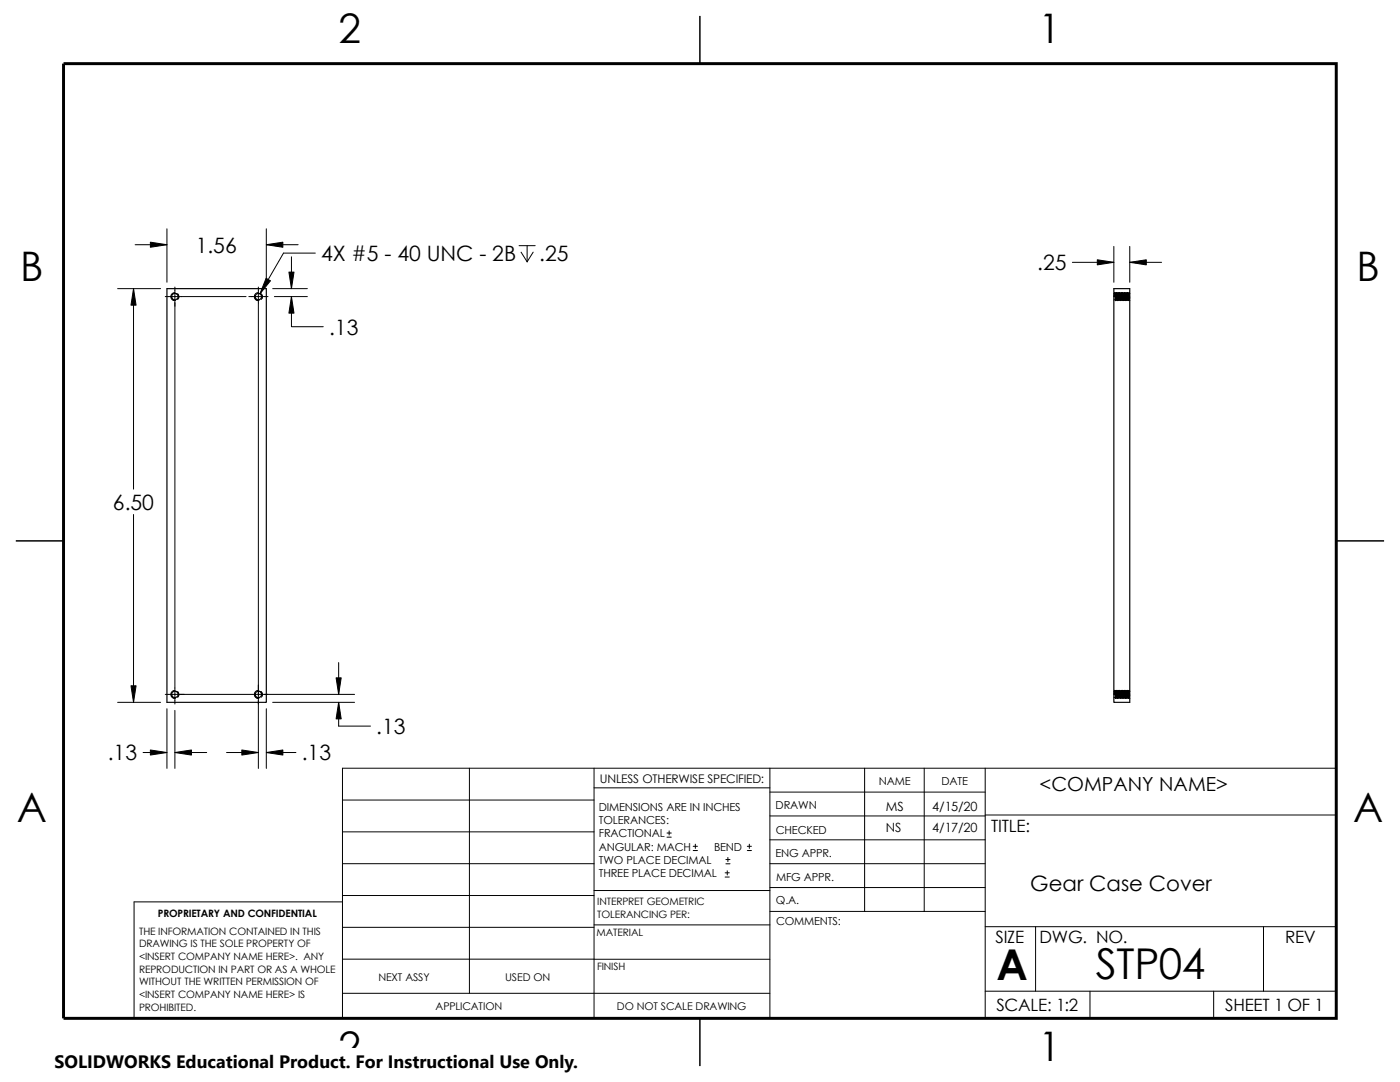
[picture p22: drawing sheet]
<svg xmlns="http://www.w3.org/2000/svg" width="279mm" height="216mm" viewBox="0 0 279 216" stroke-linecap="round" stroke-linejoin="round" font-family="sans-serif">
<defs><g id="words">
<g font-size="8.5">
<text x="198.9" y="195.5">A</text>
<text x="218.7" y="195.3">STP04</text>
</g>
<g font-size="8.1">
<text x="67.6" y="8.5">2</text>
<text x="207.3" y="8.5">1</text>
<text x="4" y="56.1">B</text>
<text x="270.7" y="56.1">B</text>
<text x="3.3" y="164.1">A</text>
<text x="270" y="164.1">A</text>
<text x="67.6" y="211.7">2</text>
<text x="207.3" y="211.7">1</text>
</g>
<g font-size="4.2">
<text x="39.1" y="50.4">1.56</text>
<text x="64.1" y="52.1">4X #5 - 40 UNC - 2B</text>
<text x="107.6" y="52.1">.25</text>
<text x="207" y="53.9">.25</text>
<text x="65.7" y="66.8">.13</text>
<text x="22.5" y="101.7">6.50</text>
<text x="75.1" y="146.5">.13</text>
<text x="21.5" y="151.7">.13</text>
<text x="60.2" y="151.7">.13</text>
<text x="205.6" y="177.8">Gear Case Cover</text>
</g>
<text font-size="3.9" x="207.5" y="157.8">&lt;COMPANY NAME&gt;</text>
<text font-size="3.6" x="10.9" y="213">SOLIDWORKS Educational Product. For Instructional Use Only.</text>
<g font-size="3.4">
<text x="197.8" y="166">TITLE:</text>
<text x="198.7" y="188.1">SIZE</text>
<text x="207.5" y="188.1">DWG. NO.</text>
<text x="256.5" y="188.2">REV</text>
<text x="198.8" y="201.7">SCALE: 1:2</text>
<text x="244.5" y="201.7">SHEET 1 OF 1</text>
</g>
<g font-size="2.5">
<text x="176.8" y="161.8">MS</text>
<text x="186" y="161.8">4/15/20</text>
<text x="176.8" y="166.1">NS</text>
<text x="186" y="166.1">4/17/20</text>
</g>
<text font-size="2.4" x="119.7" y="156.2">UNLESS OTHERWISE SPECIFIED:</text>
<g font-size="2.2">
<text x="119.5" y="161.8">DIMENSIONS ARE IN INCHES</text>
<text x="154.8" y="161.5">DRAWN</text>
<text x="175.4" y="156.7">NAME</text>
<text x="187.9" y="156.7">DATE</text>
<text x="119.5" y="164.4">TOLERANCES:</text>
<text x="119.5" y="167.1">FRACTIONAL</text>
<text x="154.8" y="166.3">CHECKED</text>
<text x="119.5" y="172.4">TWO PLACE DECIMAL</text>
<text x="119.5" y="169.7">ANGULAR: MACH</text>
<text x="142.5" y="169.7">BEND</text>
<text x="154.8" y="171">ENG APPR.</text>
<text x="119.5" y="175">THREE PLACE DECIMAL</text>
<text x="154.9" y="175.7">MFG APPR.</text>
<text x="154.9" y="180.4">Q.A.</text>
<text x="154.9" y="184.7">COMMENTS:</text>
</g>
<g font-size="2.1">
<text x="75.5" y="195.7">NEXT ASSY</text>
<text x="100.8" y="195.7">USED ON</text>
<text x="86.9" y="201.6">APPLICATION</text>
<text x="123.1" y="201.6">DO NOT SCALE DRAWING</text>
</g>
<g font-size="2">
<text x="31.5" y="182.9">PROPRIETARY AND CONFIDENTIAL</text>
<text x="119.2" y="183.1">TOLERANCING PER:</text>
<text x="119.2" y="180.6">INTERPRET GEOMETRIC</text>
<text x="27.7" y="186.5">THE INFORMATION CONTAINED IN THIS</text>
<text x="27.7" y="189.1">DRAWING IS THE SOLE PROPERTY OF</text>
<text x="27.7" y="191.6">&lt;INSERT COMPANY NAME HERE&gt;. ANY</text>
<text x="119.1" y="186.7">MATERIAL</text>
<text x="27.7" y="194.1">REPRODUCTION IN PART OR AS A WHOLE</text>
<text x="27.7" y="196.6">WITHOUT THE WRITTEN PERMISSION OF</text>
<text x="119.1" y="193.5">FINISH</text>
<text x="27.7" y="201.7">PROHIBITED.</text>
<text x="27.7" y="199.2">&lt;INSERT COMPANY NAME HERE&gt; IS</text>
</g>
</g></defs>
<g fill="none" stroke="#000" stroke-width=".2">
<path d="M23.5 57.6h8.5M26.6 57.6v40M27 48.8h6.3M33 59.2h16.1M33.3 45.7v10.6M34.2 59.2l.3 .6 .5 .1M34.9 57.3v83.2M34.9 58.4a.8 .8 0 0 0-.8 .8 .8 .8 0 0 0 .8 .8M35.1 58.5a.73 .73 0 0 1 .5 1M35.5 58.6a.82 .82 0 0 1 0 1.2M49.7 59.2h3.8M50.8 59.2a.76 .76 0 0 0 .8 .8"/>
<path d="M50.9 59.2a.67 .67 0 0 0 .8 .7M51.6 57.3v96M51.6 58.4a.8 .8 0 0 0-.8 .8M51.7 58.5a.72 .72 0 0 1 .6 1M52.1 58.6a.77 .77 0 0 1 0 1.2M53.1 48.8h6.4M53.1 45.7v10.6M54.4 57.6h6.9M54.8 59.2h6.5M58.2 59.2v6h6.3M58.2 51.2v6.4M62.9 50.5h-6.3l-4.7 8.1"/>
<path d="M103.6 49h3.2M104 50.3l1.2 1.9M105.2 49v3.2M106.4 50.3l-1.2 1.9M214 52.3h8.3M222.3 58.5h.1M222.3 59.8h.2l.1 .2M222.3 49.2v7.1M222.4 58.5v.1M222.4 58.5l.1-.1 .1 1.2M222.4 59.2v-.7l-.1 .7h.2M222.4 59.2l.1-.8 .2 1.6 .1-.2 .1 .2 .3-.2"/>
<path d="M222.5 58.4l-.1 .8M222.5 58.4l.1 .1M222.6 58.5v.1M222.6 58.5l.2-.1 .1 1.2M222.6 58.5l.2 1.3M222.7 58.6l-.2 1.2M222.8 59.1l.1 .7v-.5M222.8 58.5l-.1 1.3M222.8 58.7l-.1 1.2M222.9 58.5l-.1-.1 .1 1.2M222.9 58.6l.2 1.2M223 58.7v-.2l.1 1.1"/>
<path d="M223 58.5v.1M223 58.5l-.2 1.3M223 58.5l.1-.1 .1 1.2M223.1 58.7l-.2 1.3M223.1 58.7l-.1 1.2M223.2 59.8h.1M223.2 59.8l.1 .2M223.3 58.5l-.1-.1v1.2M223.3 58.6l.1 1.2M223.4 58.7l-.1 1.2M223.4 58.9l-.1-.4-.1 .9M223.5 59.8l.1 .2"/>
<path d="M223.5 59.8l-.2 .2M223.5 59.6l-.1-1.2a.62 .62 0 0 0-.2 .8l-.1 .6M223.6 58.5l-.2 1.3M223.6 58.5h.1M223.6 58.8l-.1 1-.1-.2M223.6 58.5l-.1-.1 .1 1.2M223.6 58.6l.1 1.2M223.6 58.5v.1M223.6 58.5l.2-.1v1.2M223.7 58.9l.1 .9v-.3M223.7 58.7l-.1 1.2M223.7 59.8l-.1 .2"/>
<path d="M223.7 59.8h.1M223.8 59.8h.1M223.9 58.6l-.1 1.2M223.9 58.9l.1-.4 .1 .9M223.9 58.5l-.1-.1 .1 1.2M224 58.5v.1M224 58.5v1.3M224 58.5l.1-.1 .1 1.2 .1-1.1v.2M224 58.5l-.1 1.3M224 58.7v1.2M224 59.8l-.1 .2-.1-.2M224 59.8l.2 .2"/>
<path d="M224.2 58.5l-.1 1.3M224.2 58.5l.2-.1 .1 1.2M224.2 58.6l.1 1.2M224.2 58.5l-.1-.1 .1 1.2M224.3 58.7l-.1 1.2M224.4 59.8h.1M224.4 58.7l-.1 1.2M224.4 59.8l-.1 .2M224.4 59.8l.1 .2M224.4 58.4l.1 .1M224.5 58.7l.1 1.3 .1-.2M224.5 58.5l-.1 1.3"/>
<path d="M224.5 59v.8l-.1-.4M224.5 58.5h.1M224.5 58.6l.2 1.2M224.6 58.5v.1M224.6 58.5l.1-.1 .1 1.2M224.7 58.7l-.1 1.2M224.7 59.8h.1M224.7 59.8l.2 .2M224.8 59.8l-.2-1.1v1.2M224.8 59.1l.1-.6 .1 .7M224.9 58.6l.1 1.2M224.9 58.5l-.2-.1 .1 1.2"/>
<path d="M225 58.5l-.1 1.3M225 59.8h.1M225 58.7l-.1 1.2M225 59.8l-.1 .2M225.1 59.8l.1 .2M225.1 59.6l-.1-1.2a.62 .62 0 0 0-.2 .8l-.1 .6M225.1 58.5l-.1 1.3M225.1 58.5h.1M225.2 58.6l.1 1.2M225.2 58.5l-.1-.1v1.2M225.2 58.5l-.1 1.3M225.2 58.5l.2 1.3"/>
<path d="M225.2 58.5l.1-.1 .1 1.2M225.3 58.7l-.1 1.2 .1-1.2M225.3 59.8l-.1 .2M225.3 59.8h.1M225.4 59.8l.1 .2M225.5 59.5l-.1-1.1-.1 1.4M225.5 49.2v7.1M225.5 52.3h6.3M26.6 102.7v37.4M33 138.6h37.8M34.2 138.6l.3 .6 .5 .1M34.9 137.8a.8 .8 0 0 0-.8 .7 .8 .8 0 0 0 .8 .9"/>
<path d="M35.1 137.9a.73 .73 0 0 1 .5 1M35.5 138a.82 .82 0 0 1 0 1.1M50.8 138.6a.76 .76 0 0 0 .8 .8M50.9 138.6a.67 .67 0 0 0 .8 .7M51.6 137.8a.8 .8 0 0 0-.8 .8M51.7 137.9a.72 .72 0 0 1 .6 1M52.1 138a.77 .77 0 0 1 0 1.1M67.6 132.2v6.4M222.3 137.9h.1M222.3 139.2h.2l.1 .2M222.4 137.9h.1M222.4 137.9l.1-.1 .1 1.2"/>
<path d="M222.4 138.5v-.6l-.1 .7h.2M222.4 138.6l.1-.8 .2 1.6 .1-.2 .1 .2 .3-.2M222.5 137.8l-.1 .8M222.5 137.8l.1 .1M222.6 137.9h.1M222.6 137.9l.2 1.3M222.6 137.9l.2-.1 .1 1.2M222.7 138l-.2 1.1M222.8 138.5l.1 .7v-.2M222.8 138l-.1 1.3v-1.3M222.9 138.7v.3M222.9 137.9l.2 1.3"/>
<path d="M222.9 137.9l-.1-.1 .1 1.2M223 138v-.1l.1 1.1M223 137.9h.1M223 137.9l-.2 1.2M223.1 138.1l-.2 1.3M223.1 138l-.1 1.3M223.2 139.2h.1M223.2 139.2l.1 .2M223.3 137.9l.1 1.3M223.3 137.9l-.1-.1v1.2l-.1-1.2-.1 .1M223.4 137.9l-.1 1.2M223.4 138.3l-.1-.4-.1 .9"/>
<path d="M223.4 138l-.1 1.3M223.5 139.2l.1 .2M223.5 139.2l-.2 .2M223.5 139l-.1-1.2a.62 .62 0 0 0-.2 .8l-.1 .5M223.6 137.9l-.2 1.2M223.6 137.9h.1M223.6 137.9l.1 1.3M223.6 138.2l-.1 1-.1-.3M223.6 137.9l-.1-.1 .1 1.2M223.6 137.9l.2-.1v1.2M223.7 138.2l.1 1v-.3M223.7 137.9l-.1 1.2"/>
<path d="M223.7 138l-.1 1.3M223.7 139.2h.1M223.7 139.2l-.1 .2M223.8 139.2h.1M223.9 137.9l-.1 1.2M223.9 138.3l.1-.4 .1 .9M223.9 137.9l-.1-.1 .1 1.2M224 137.9h.1M224 137.9v1.3M224 137.9l.1-.1 .1 1.2 .1-1.1v.2M224 138l-.1 1.3M224 138v1.3"/>
<path d="M224 139.2l.2 .2M224 139.2l-.1 .2-.1-.2M224.2 137.9l-.1 1.2M224.2 137.9l.2-.1 .1 1.2M224.2 137.9l.1 1.3M224.2 137.9l-.1-.1 .1 1.2M224.3 137.9l-.1 1.2M224.4 138l-.1 1.3M224.4 139.2h.1M224.4 139.2l.1 .2M224.4 139.2l-.1 .2M224.4 137.8l.1 .1"/>
<path d="M224.5 138.1l.1 1.2 .1-.1M224.5 137.9l-.1 1.3M224.5 138.4v.8l-.1-.5M224.5 137.9h.1M224.5 137.9l.2 1.3M224.6 137.9h.1M224.6 137.9l.1-.1 .1 1.2M224.6 138l.2 1.1M224.6 138v1.3M224.7 138l-.1 1.3M224.7 139.2h.1M224.7 139.2l.2 .2"/>
<path d="M224.8 138.5l.1-.6 .1 .7M224.9 137.9l.1 1.3M224.9 137.9l-.2-.1 .1 1.2M225 137.9l-.1 1.2M225 138l-.1 1.3M225 139.2h.1M225 139.2l-.1 .2M225.1 139.2l.1 .2M225.1 139l-.1-1.2a.62 .62 0 0 0-.2 .8l-.1 .5M225.1 137.9l-.1 1.3M225.1 137.9h.1M225.2 137.9l.1 1.3"/>
<path d="M225.2 137.9l-.1-.1v1.2M225.2 137.9l-.1 1.3M225.2 137.9l.2 1.3M225.2 137.9l.1-.1 .1 1.2M225.3 138.1l-.1 1.3M225.3 138l-.1 1.3M225.3 139.2h.1M225.3 139.2l-.1 .2M225.4 139.2l.1 .2M225.5 138.9l-.1-1.1 .1 .1-.2 1.2M23.5 140.1h8.5M28.6 150.2h4.7"/>
<path d="M33.3 141.4v11.9M34.9 141.8v11.5M34.9 150.2h6.4M45.2 150.2h6.4M53.1 150.2h6M53.1 141.4v11.9M54.4 140.1h16.4M67.6 140.1v4.8h6.3M68.3 159.6h50.3M93.7 153.3v44.9M118.6 153.3v49.9M118.6 157.2h35"/>
<path d="M153.6 153.3v49.9M153.6 158.1h43M172.6 153.3v28.6M184.4 153.3v28.6M196.6 153.3v49.9M68.3 180h-41.5v23.2h239.9v-49.9h-198.4v49.9M68.3 166h50.3M68.3 178.7h50.3M68.3 172.3h50.3M118.6 177.7h35M133.1 167h.9M133.1 166.2h.9"/>
<path d="M133.5 165.8v.8M138.3 169.7h.9M138.3 168.9h.9M138.8 168.4v.9M144.7 175h.8M144.7 174.2h.8M144.9 172.4h.8M144.9 171.5h.8M145.1 173.8v.8M145.3 171.1v.8M149.1 169.7h.9M149.1 168.9h.9"/>
<path d="M149.5 168.4v.9M153.6 162.8h43M153.6 177.1h43M153.6 172.3h43M153.6 167.6h43M196.6 162.6h70.1M68.3 198.2h85.3M68.3 191.4h85.3M68.3 185h50.3M118.6 184.6h35M153.6 181.9h43M196.6 184.9h70.1"/>
<path d="M196.6 197.8h70.1M206.7 184.9v12.9M217.5 197.8v5.4M242.2 197.8v5.4M252.2 184.9v12.9"/>
</g>
<path d="M139.7 3.2v9.5M3.2 107.9h9.5M266.7 107.9h9.5M139.7 203.2v9.5" fill="none" stroke="#000" stroke-width=".3"/>
<path d="M12.7 12.7h254v190.5h-254z" fill="none" stroke="#000" stroke-width=".59"/>
<g fill="none" stroke="#000" stroke-width=".23">
<path d="M33.3 57.6h19.8v82.5h-19.8zM222.3 57.6h3.2v82.5h-3.2z"/>
<circle cx="34.9" cy="59.2" r=".64"/>
<circle cx="51.6" cy="59.2" r=".64"/>
<circle cx="34.9" cy="138.6" r=".64"/>
<circle cx="51.6" cy="138.6" r=".64"/>
</g>
<g fill="#000" stroke="#000" stroke-width=".2">
<path d="M26.6 57.6l.6 3.3h-1.1z" fill-rule="evenodd"/>
<path d="M30 48.3l3.3 .5-3.3 .5z" fill-rule="evenodd"/>
<path d="M53.1 55.5l.9 .5-2.1 2.6z" fill-rule="evenodd"/>
<path d="M53.1 48.8l3.4-.5v1z" fill-rule="evenodd"/>
<path d="M58.2 59.2l.5 3.3h-1z" fill-rule="evenodd"/>
<path d="M57.7 54.3h1l-.5 3.3z" fill-rule="evenodd"/>
<path d="M219 51.8l3.3 .5-3.3 .6z" fill-rule="evenodd"/>
<path d="M225.5 52.3l3.3-.5v1.1z" fill-rule="evenodd"/>
<path d="M67.1 135.3h1l-.5 3.3z" fill-rule="evenodd"/>
<path d="M26.1 136.8h1.1l-.6 3.3z" fill-rule="evenodd"/>
<path d="M30 149.6l3.3 .6-3.3 .5z" fill-rule="evenodd"/>
<path d="M34.9 150.2l3.3-.6v1.1z" fill-rule="evenodd"/>
<path d="M48.3 149.6l3.3 .6-3.3 .5z" fill-rule="evenodd"/>
<path d="M53.1 150.2l3.4-.6v1.1z" fill-rule="evenodd"/>
<path d="M67.6 140.1l.5 3.3h-1z" fill-rule="evenodd"/>
</g>
<path d="M10.9 209.2h104.7v6.7h-104.7z" fill="#fff"/>
<use href="#words"/>
</svg>
